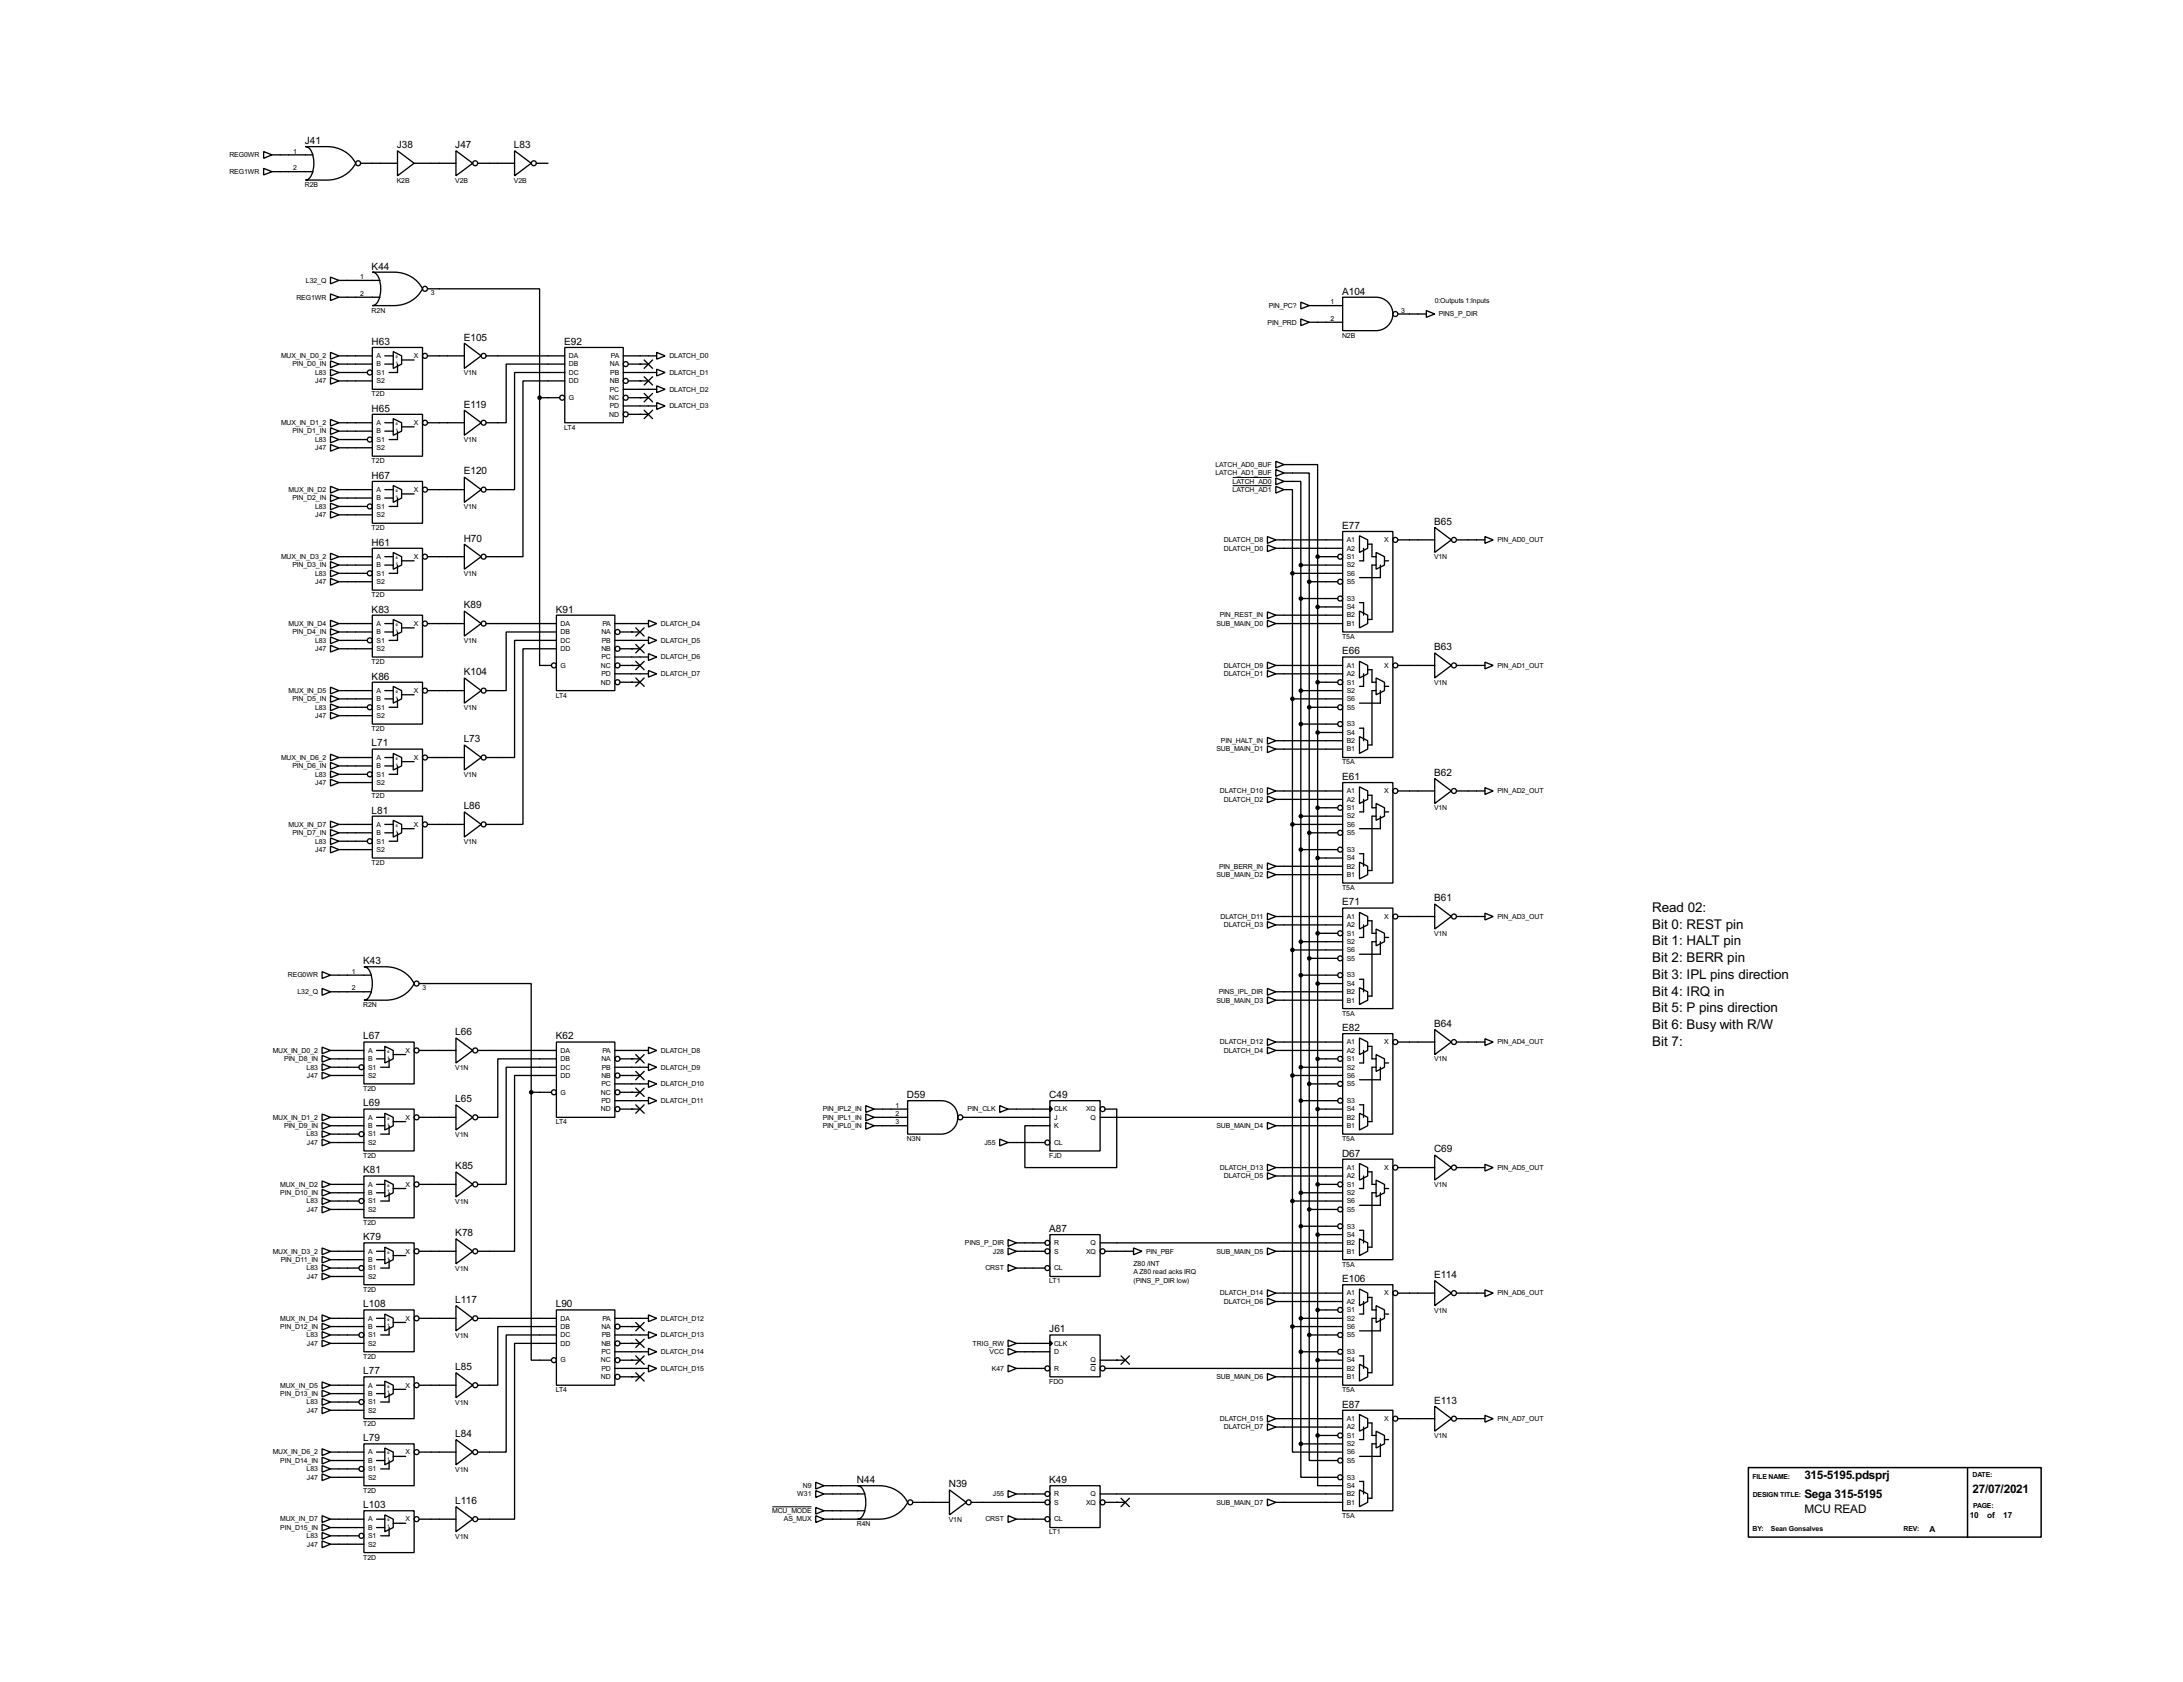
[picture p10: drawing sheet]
<svg xmlns="http://www.w3.org/2000/svg" width="663mm" height="510mm" viewBox="0 0 663 510" stroke-linecap="round" stroke-linejoin="round" font-family="sans-serif">
<defs><g id="words">
<g font-size="4.6">
<text x="501.7" y="276.8">Read 02:</text>
<text x="501.7" y="281.8">Bit 0: REST pin</text>
<text x="501.7" y="286.9">Bit 1: HALT pin</text>
<text x="501.7" y="292">Bit 2: BERR pin</text>
<text x="501.7" y="297.1">Bit 3: IPL pins direction</text>
<text x="501.7" y="302.2">Bit 4: IRQ in</text>
<text x="501.7" y="307.2">Bit 5: P pins direction</text>
<text x="501.7" y="312.3">Bit 6: Busy with R/W</text>
<text x="501.7" y="317.4">Bit 7:</text>
</g>
<g font-size="4">
<text x="547.9" y="449">315-5195.pdsprj</text>
<text x="547.9" y="454.8">Sega 315-5195</text>
<text x="599" y="453.1">27/07/2021</text>
<text x="547.9" y="459.2">MCU READ</text>
</g>
<g font-size="3.4">
<text x="92.6" y="43.7">J41</text>
<text x="120.5" y="45">J38</text>
<text x="138.3" y="45">J47</text>
<text x="156.1" y="45">L83</text>
<text x="112.9" y="81.8">K44</text>
<text x="407.5" y="89.4">A104</text>
<text x="112.9" y="104.7">H63</text>
<text x="140.8" y="103.4">E105</text>
<text x="171.3" y="104.7">E92</text>
<text x="112.9" y="124.9">H65</text>
<text x="140.8" y="123.7">E119</text>
<text x="140.8" y="144">E120</text>
<text x="112.9" y="145.3">H67</text>
<text x="407.5" y="160.5">E77</text>
<text x="435.5" y="159.3">B65</text>
<text x="112.9" y="165.6">H61</text>
<text x="140.8" y="164.4">H70</text>
<text x="112.9" y="185.9">K83</text>
<text x="140.8" y="184.7">K89</text>
<text x="168.8" y="185.9">K91</text>
<text x="435.5" y="197.4">B63</text>
<text x="407.5" y="198.6">E66</text>
<text x="112.9" y="206.3">K86</text>
<text x="140.8" y="205">K104</text>
<text x="112.9" y="226.6">L71</text>
<text x="140.8" y="225.3">L73</text>
<text x="407.5" y="236.7">E61</text>
<text x="435.5" y="235.5">B62</text>
<text x="140.8" y="245.6">L86</text>
<text x="112.9" y="246.9">L81</text>
<text x="407.5" y="274.8">E71</text>
<text x="435.5" y="273.6">B61</text>
<text x="110.3" y="292.6">K43</text>
<text x="435.5" y="311.7">B64</text>
<text x="110.3" y="315.5">L67</text>
<text x="138.3" y="314.2">L66</text>
<text x="168.8" y="315.5">K62</text>
<text x="407.5" y="312.9">E82</text>
<text x="110.3" y="335.8">L69</text>
<text x="138.3" y="334.5">L65</text>
<text x="275.4" y="333.3">D59</text>
<text x="318.6" y="333.3">C49</text>
<text x="407.5" y="351">D67</text>
<text x="435.5" y="349.8">C69</text>
<text x="110.3" y="356.1">K81</text>
<text x="138.3" y="354.9">K85</text>
<text x="110.3" y="376.4">K79</text>
<text x="138.3" y="375.2">K78</text>
<text x="318.6" y="373.9">A87</text>
<text x="407.5" y="389.1">E106</text>
<text x="435.5" y="387.9">E114</text>
<text x="138.3" y="395.5">L117</text>
<text x="110.3" y="396.8">L108</text>
<text x="168.8" y="396.8">L90</text>
<text x="318.6" y="404.4">J61</text>
<text x="110.3" y="417.1">L77</text>
<text x="138.3" y="415.8">L85</text>
<text x="435.5" y="426">E113</text>
<text x="407.5" y="427.2">E87</text>
<text x="110.3" y="437.4">L79</text>
<text x="138.3" y="436.1">L84</text>
<text x="260.2" y="450.1">N44</text>
<text x="288.1" y="451.4">N39</text>
<text x="318.6" y="450.1">K49</text>
<text x="110.3" y="457.7">L103</text>
<text x="138.3" y="456.5">L116</text>
</g>
<g font-size="2.8">
<text x="598.1" y="460.8">10</text>
<text x="603.4" y="460.8">of</text>
<text x="608.3" y="460.8">17</text>
<text x="585.9" y="464.8">A</text>
</g>
<g font-size="2.4">
<text x="69.7" y="47.7">REG0WR</text>
<text x="89.1" y="46.6">1</text>
<text x="69.7" y="52.8">REG1WR</text>
<text x="89.1" y="51.7">2</text>
<text x="92.6" y="56.8">R2B</text>
<text x="120.5" y="55.5">K2B</text>
<text x="138.3" y="55.5">V2B</text>
<text x="156.1" y="55.5">V2B</text>
<text x="92.9" y="85.8">L32_Q</text>
<text x="109.4" y="84.7">1</text>
<text x="109.4" y="89.8">2</text>
<text x="130.9" y="89.6">3</text>
<text x="90" y="90.9">REG1WR</text>
<text x="112.9" y="94.9">R2N</text>
<text x="385.2" y="93.5">PIN_PC?</text>
<text x="404" y="92.4">1</text>
<text x="425.5" y="94.9">3</text>
<text x="435.7" y="92.1">0:Outputs 1:Inputs</text>
<text x="436.9" y="96">PINS_P_DIR</text>
<text x="384.9" y="98.5">PIN_PRD</text>
<text x="404" y="97.4">2</text>
<text x="407.5" y="102.4">N2B</text>
<text x="85.4" y="108.7">MUX_IN_D0_2</text>
<text x="88.8" y="111.2">PIN_D0_IN</text>
<text x="95.7" y="113.7">L83</text>
<text x="114.4" y="108.7">A</text>
<text x="114.4" y="111.2">B</text>
<text x="114.4" y="113.7">S1</text>
<text x="125.7" y="108.7">X</text>
<text x="140.8" y="113.9">V1N</text>
<text x="172.8" y="108.7">DA</text>
<text x="172.8" y="111.2">DB</text>
<text x="172.8" y="113.7">DC</text>
<text x="185.2" y="111.2">NA</text>
<text x="185.3" y="113.7">PB</text>
<text x="185.5" y="108.7">PA</text>
<text x="203.3" y="108.7">DLATCH_D0</text>
<text x="203.3" y="113.7">DLATCH_D1</text>
<text x="95.8" y="116.3">J47</text>
<text x="114.4" y="116.3">S2</text>
<text x="172.8" y="116.3">DD</text>
<text x="185.2" y="118.9">PC</text>
<text x="185.2" y="116.3">NB</text>
<text x="203.3" y="118.9">DLATCH_D2</text>
<text x="112.9" y="120.3">T2D</text>
<text x="172.8" y="121.4">G</text>
<text x="185" y="121.4">NC</text>
<text x="185.2" y="123.9">PD</text>
<text x="203.3" y="123.9">DLATCH_D3</text>
<text x="85.4" y="129">MUX_IN_D1_2</text>
<text x="88.8" y="131.6">PIN_D1_IN</text>
<text x="114.4" y="129">A</text>
<text x="114.4" y="131.6">B</text>
<text x="125.7" y="129">X</text>
<text x="171.3" y="130.4">LT4</text>
<text x="185" y="126.4">ND</text>
<text x="95.7" y="134.1">L83</text>
<text x="95.8" y="136.6">J47</text>
<text x="114.4" y="136.6">S2</text>
<text x="114.4" y="134.1">S1</text>
<text x="140.8" y="134.2">V1N</text>
<text x="112.9" y="140.5">T2D</text>
<text x="369" y="141.7">LATCH_AD0_BUF</text>
<text x="87.7" y="149.3">MUX_IN_D2</text>
<text x="114.4" y="149.3">A</text>
<text x="125.7" y="149.3">X</text>
<text x="369" y="144.3">LATCH_AD1_BUF</text>
<text x="374.3" y="146.8">LATCH_AD0</text>
<text x="374.3" y="149.3">LATCH_AD1</text>
<text x="88.8" y="151.9">PIN_D2_IN</text>
<text x="95.7" y="154.4">L83</text>
<text x="114.4" y="151.9">B</text>
<text x="114.4" y="154.4">S1</text>
<text x="140.8" y="154.5">V1N</text>
<text x="95.8" y="157">J47</text>
<text x="112.9" y="160.9">T2D</text>
<text x="114.4" y="157">S2</text>
<text x="371.6" y="167.1">DLATCH_D0</text>
<text x="371.6" y="164.6">DLATCH_D8</text>
<text x="409" y="164.6">A1</text>
<text x="409" y="167.1">A2</text>
<text x="420.3" y="164.6">X</text>
<text x="454.7" y="164.6">PIN_AD0_OUT</text>
<text x="85.4" y="169.7">MUX_IN_D3_2</text>
<text x="88.8" y="172.2">PIN_D3_IN</text>
<text x="114.4" y="169.7">A</text>
<text x="114.4" y="172.2">B</text>
<text x="125.7" y="169.7">X</text>
<text x="409" y="172.2">S2</text>
<text x="409" y="169.7">S1</text>
<text x="435.5" y="169.8">V1N</text>
<text x="95.7" y="174.7">L83</text>
<text x="95.8" y="177.3">J47</text>
<text x="114.4" y="177.3">S2</text>
<text x="114.4" y="174.7">S1</text>
<text x="140.8" y="174.9">V1N</text>
<text x="409" y="174.7">S6</text>
<text x="409" y="177.3">S5</text>
<text x="112.9" y="181.2">T2D</text>
<text x="409" y="184.9">S4</text>
<text x="409" y="182.4">S3</text>
<text x="87.7" y="190">MUX_IN_D4</text>
<text x="114.4" y="190">A</text>
<text x="125.7" y="190">X</text>
<text x="170.2" y="190">DA</text>
<text x="182.9" y="190">PA</text>
<text x="200.7" y="190">DLATCH_D4</text>
<text x="369.4" y="190">SUB_MAIN_D0</text>
<text x="370.4" y="187.4">PIN_REST_IN</text>
<text x="409" y="187.4">B2</text>
<text x="409" y="190">B1</text>
<text x="88.8" y="192.5">PIN_D4_IN</text>
<text x="95.7" y="195.1">L83</text>
<text x="95.8" y="197.6">J47</text>
<text x="114.4" y="197.6">S2</text>
<text x="114.4" y="192.5">B</text>
<text x="114.4" y="195.1">S1</text>
<text x="140.8" y="195.2">V1N</text>
<text x="170.2" y="192.5">DB</text>
<text x="170.2" y="195.1">DC</text>
<text x="170.2" y="197.6">DD</text>
<text x="182.6" y="197.6">NB</text>
<text x="182.6" y="192.5">NA</text>
<text x="182.7" y="195.1">PB</text>
<text x="200.7" y="195.1">DLATCH_D5</text>
<text x="407.5" y="193.9">T5A</text>
<text x="112.9" y="201.5">T2D</text>
<text x="170.2" y="202.7">G</text>
<text x="182.5" y="202.7">NC</text>
<text x="182.6" y="200.1">PC</text>
<text x="200.7" y="200.1">DLATCH_D6</text>
<text x="371.6" y="202.7">DLATCH_D9</text>
<text x="409" y="202.7">A1</text>
<text x="420.3" y="202.7">X</text>
<text x="454.7" y="202.7">PIN_AD1_OUT</text>
<text x="182.5" y="207.8">ND</text>
<text x="182.6" y="205.2">PD</text>
<text x="200.7" y="205.2">DLATCH_D7</text>
<text x="371.6" y="205.2">DLATCH_D1</text>
<text x="409" y="205.2">A2</text>
<text x="409" y="207.8">S1</text>
<text x="435.5" y="207.9">V1N</text>
<text x="87.7" y="210.3">MUX_IN_D5</text>
<text x="88.8" y="212.8">PIN_D5_IN</text>
<text x="95.7" y="215.4">L83</text>
<text x="114.4" y="210.3">A</text>
<text x="114.4" y="212.8">B</text>
<text x="114.4" y="215.4">S1</text>
<text x="125.7" y="210.3">X</text>
<text x="140.8" y="215.5">V1N</text>
<text x="168.8" y="211.7">LT4</text>
<text x="409" y="210.3">S2</text>
<text x="409" y="212.8">S6</text>
<text x="409" y="215.4">S5</text>
<text x="95.8" y="217.9">J47</text>
<text x="112.9" y="221.9">T2D</text>
<text x="114.4" y="217.9">S2</text>
<text x="409" y="220.5">S3</text>
<text x="370.8" y="225.5">PIN_HALT_IN</text>
<text x="409" y="223">S4</text>
<text x="409" y="225.5">B2</text>
<text x="85.4" y="230.6">MUX_IN_D6_2</text>
<text x="88.8" y="233.2">PIN_D6_IN</text>
<text x="114.4" y="230.6">A</text>
<text x="114.4" y="233.2">B</text>
<text x="125.7" y="230.6">X</text>
<text x="369.4" y="228.1">SUB_MAIN_D1</text>
<text x="407.5" y="232">T5A</text>
<text x="409" y="228.1">B1</text>
<text x="95.7" y="235.7">L83</text>
<text x="95.8" y="238.2">J47</text>
<text x="114.4" y="238.2">S2</text>
<text x="114.4" y="235.7">S1</text>
<text x="140.8" y="235.8">V1N</text>
<text x="112.9" y="242.2">T2D</text>
<text x="370.4" y="240.8">DLATCH_D10</text>
<text x="371.6" y="243.3">DLATCH_D2</text>
<text x="409" y="240.8">A1</text>
<text x="409" y="243.3">A2</text>
<text x="409" y="245.9">S1</text>
<text x="420.3" y="240.8">X</text>
<text x="435.5" y="246">V1N</text>
<text x="454.7" y="240.8">PIN_AD2_OUT</text>
<text x="87.7" y="250.9">MUX_IN_D7</text>
<text x="114.4" y="250.9">A</text>
<text x="125.7" y="250.9">X</text>
<text x="409" y="248.4">S2</text>
<text x="409" y="250.9">S6</text>
<text x="88.8" y="253.5">PIN_D7_IN</text>
<text x="95.7" y="256">L83</text>
<text x="114.4" y="253.5">B</text>
<text x="114.4" y="256">S1</text>
<text x="140.8" y="256.2">V1N</text>
<text x="409" y="253.5">S5</text>
<text x="95.8" y="258.6">J47</text>
<text x="112.9" y="262.5">T2D</text>
<text x="114.4" y="258.6">S2</text>
<text x="370.2" y="263.6">PIN_BERR_IN</text>
<text x="409" y="261.1">S4</text>
<text x="409" y="263.6">B2</text>
<text x="409" y="258.6">S3</text>
<text x="369.4" y="266.2">SUB_MAIN_D2</text>
<text x="409" y="266.2">B1</text>
<text x="407.5" y="270.1">T5A</text>
<text x="370.6" y="278.9">DLATCH_D11</text>
<text x="371.6" y="281.4">DLATCH_D3</text>
<text x="409" y="278.9">A1</text>
<text x="409" y="281.4">A2</text>
<text x="420.3" y="278.9">X</text>
<text x="454.7" y="278.9">PIN_AD3_OUT</text>
<text x="409" y="286.5">S2</text>
<text x="409" y="284">S1</text>
<text x="435.5" y="284.1">V1N</text>
<text x="409" y="289">S6</text>
<text x="409" y="291.6">S5</text>
<text x="87.5" y="296.7">REG0WR</text>
<text x="106.9" y="295.6">1</text>
<text x="409" y="299.2">S4</text>
<text x="409" y="296.7">S3</text>
<text x="90.4" y="301.7">L32_Q</text>
<text x="106.9" y="300.6">2</text>
<text x="110.3" y="305.7">R2N</text>
<text x="128.3" y="300.4">3</text>
<text x="369.4" y="304.3">SUB_MAIN_D3</text>
<text x="370.1" y="301.7">PINS_IPL_DIR</text>
<text x="409" y="301.7">B2</text>
<text x="409" y="304.3">B1</text>
<text x="407.5" y="308.2">T5A</text>
<text x="370.4" y="317">DLATCH_D12</text>
<text x="409" y="317">A1</text>
<text x="420.3" y="317">X</text>
<text x="454.7" y="317">PIN_AD4_OUT</text>
<text x="82.8" y="319.5">MUX_IN_D0_2</text>
<text x="86.3" y="322.1">PIN_D8_IN</text>
<text x="111.8" y="319.5">A</text>
<text x="111.8" y="322.1">B</text>
<text x="123.2" y="319.5">X</text>
<text x="170.2" y="319.5">DA</text>
<text x="170.2" y="322.1">DB</text>
<text x="182.6" y="322.1">NA</text>
<text x="182.9" y="319.5">PA</text>
<text x="200.7" y="319.5">DLATCH_D8</text>
<text x="371.6" y="319.5">DLATCH_D4</text>
<text x="409" y="319.5">A2</text>
<text x="409" y="322.1">S1</text>
<text x="435.5" y="322.2">V1N</text>
<text x="93.1" y="324.6">L83</text>
<text x="93.2" y="327.1">J47</text>
<text x="111.8" y="327.1">S2</text>
<text x="111.8" y="324.6">S1</text>
<text x="138.3" y="324.7">V1N</text>
<text x="170.2" y="324.6">DC</text>
<text x="170.2" y="327.1">DD</text>
<text x="182.6" y="329.7">PC</text>
<text x="182.6" y="327.1">NB</text>
<text x="182.7" y="324.6">PB</text>
<text x="200.7" y="324.6">DLATCH_D9</text>
<text x="200.7" y="329.7">DLATCH_D10</text>
<text x="409" y="324.6">S2</text>
<text x="409" y="327.1">S6</text>
<text x="409" y="329.7">S5</text>
<text x="110.3" y="331.1">T2D</text>
<text x="170.2" y="332.2">G</text>
<text x="182.5" y="332.2">NC</text>
<text x="182.6" y="334.8">PD</text>
<text x="200.7" y="334.8">DLATCH_D11</text>
<text x="409" y="334.8">S3</text>
<text x="82.8" y="339.8">MUX_IN_D1_2</text>
<text x="111.8" y="339.8">A</text>
<text x="123.2" y="339.8">X</text>
<text x="168.8" y="341.2">LT4</text>
<text x="182.5" y="337.3">ND</text>
<text x="249.9" y="337.3">PIN_IPL2_IN</text>
<text x="249.9" y="339.8">PIN_IPL1_IN</text>
<text x="272" y="336.2">1</text>
<text x="272" y="338.7">2</text>
<text x="272" y="341.3">3</text>
<text x="293.8" y="337.3">PIN_CLK</text>
<text x="320.1" y="337.3">CLK</text>
<text x="320.1" y="339.8">J</text>
<text x="329.8" y="337.3">XQ</text>
<text x="331.2" y="339.8">Q</text>
<text x="409" y="337.3">S4</text>
<text x="409" y="339.8">B2</text>
<text x="86.3" y="342.4">PIN_D9_IN</text>
<text x="93.1" y="344.9">L83</text>
<text x="93.2" y="347.5">J47</text>
<text x="111.8" y="347.5">S2</text>
<text x="111.8" y="342.4">B</text>
<text x="111.8" y="344.9">S1</text>
<text x="138.3" y="345.1">V1N</text>
<text x="249.9" y="342.4">PIN_IPL0_IN</text>
<text x="275.4" y="346.3">N3N</text>
<text x="299" y="347.5">J55</text>
<text x="320.1" y="342.4">K</text>
<text x="320.1" y="347.5">CL</text>
<text x="369.4" y="342.4">SUB_MAIN_D4</text>
<text x="407.5" y="346.3">T5A</text>
<text x="409" y="342.4">B1</text>
<text x="110.3" y="351.4">T2D</text>
<text x="318.6" y="351.4">FJD</text>
<text x="370.4" y="355.1">DLATCH_D13</text>
<text x="371.6" y="357.6">DLATCH_D5</text>
<text x="409" y="355.1">A1</text>
<text x="409" y="357.6">A2</text>
<text x="420.3" y="355.1">X</text>
<text x="454.7" y="355.1">PIN_AD5_OUT</text>
<text x="85.1" y="360.2">MUX_IN_D2</text>
<text x="85.1" y="362.7">PIN_D10_IN</text>
<text x="93.1" y="365.2">L83</text>
<text x="111.8" y="360.2">A</text>
<text x="111.8" y="362.7">B</text>
<text x="111.8" y="365.2">S1</text>
<text x="123.2" y="360.2">X</text>
<text x="138.3" y="365.4">V1N</text>
<text x="409" y="362.7">S2</text>
<text x="409" y="365.2">S6</text>
<text x="409" y="360.2">S1</text>
<text x="435.5" y="360.3">V1N</text>
<text x="93.2" y="367.8">J47</text>
<text x="110.3" y="371.7">T2D</text>
<text x="111.8" y="367.8">S2</text>
<text x="409" y="367.8">S5</text>
<text x="293" y="377.9">PINS_P_DIR</text>
<text x="320.1" y="377.9">R</text>
<text x="331.2" y="377.9">Q</text>
<text x="409" y="375.4">S4</text>
<text x="409" y="377.9">B2</text>
<text x="409" y="372.9">S3</text>
<text x="82.8" y="380.5">MUX_IN_D3_2</text>
<text x="85.3" y="383">PIN_D11_IN</text>
<text x="111.8" y="380.5">A</text>
<text x="111.8" y="383">B</text>
<text x="123.2" y="380.5">X</text>
<text x="301.5" y="380.5">J28</text>
<text x="320.1" y="380.5">S</text>
<text x="329.8" y="380.5">XQ</text>
<text x="348" y="380.5">PIN_PBF</text>
<text x="369.4" y="380.5">SUB_MAIN_D5</text>
<text x="409" y="380.5">B1</text>
<text x="93.1" y="385.6">L83</text>
<text x="93.2" y="388.1">J47</text>
<text x="111.8" y="388.1">S2</text>
<text x="111.8" y="385.6">S1</text>
<text x="138.3" y="385.7">V1N</text>
<text x="299.2" y="385.6">CRST</text>
<text x="318.6" y="389.5">LT1</text>
<text x="320.1" y="385.6">CL</text>
<text x="344.2" y="384.2">Z80 /INT</text>
<text x="344.2" y="386.8">AZ80 read acks IRQ</text>
<text x="344.2" y="389.3">(PINS_P_DIR low)</text>
<text x="407.5" y="384.4">T5A</text>
<text x="110.3" y="392">T2D</text>
<text x="370.4" y="393.2">DLATCH_D14</text>
<text x="371.6" y="395.7">DLATCH_D6</text>
<text x="409" y="393.2">A1</text>
<text x="409" y="395.7">A2</text>
<text x="420.3" y="393.2">X</text>
<text x="454.7" y="393.2">PIN_AD6_OUT</text>
<text x="85.1" y="400.8">MUX_IN_D4</text>
<text x="111.8" y="400.8">A</text>
<text x="123.2" y="400.8">X</text>
<text x="170.2" y="400.8">DA</text>
<text x="182.9" y="400.8">PA</text>
<text x="200.7" y="400.8">DLATCH_D12</text>
<text x="409" y="400.8">S2</text>
<text x="409" y="398.3">S1</text>
<text x="435.5" y="398.4">V1N</text>
<text x="85.1" y="403.3">PIN_D12_IN</text>
<text x="93.1" y="405.9">L83</text>
<text x="111.8" y="403.3">B</text>
<text x="111.8" y="405.9">S1</text>
<text x="138.3" y="406">V1N</text>
<text x="170.2" y="403.3">DB</text>
<text x="170.2" y="405.9">DC</text>
<text x="182.6" y="403.3">NA</text>
<text x="182.7" y="405.9">PB</text>
<text x="200.7" y="405.9">DLATCH_D13</text>
<text x="409" y="403.3">S6</text>
<text x="409" y="405.9">S5</text>
<text x="93.2" y="408.4">J47</text>
<text x="110.3" y="412.4">T2D</text>
<text x="111.8" y="408.4">S2</text>
<text x="170.2" y="408.4">DD</text>
<text x="170.2" y="413.5">G</text>
<text x="182.5" y="413.5">NC</text>
<text x="182.6" y="411">PC</text>
<text x="182.6" y="408.4">NB</text>
<text x="200.7" y="411">DLATCH_D14</text>
<text x="295.4" y="408.4">TRIG_RW</text>
<text x="300.5" y="411">VCC</text>
<text x="320.1" y="408.4">CLK</text>
<text x="320.1" y="411">D</text>
<text x="331.2" y="413.5">Q</text>
<text x="409" y="413.5">S4</text>
<text x="409" y="411">S3</text>
<text x="182.5" y="418.6">ND</text>
<text x="182.6" y="416">PD</text>
<text x="200.7" y="416">DLATCH_D15</text>
<text x="301.2" y="416">K47</text>
<text x="318.6" y="420">FDO</text>
<text x="320.1" y="416">R</text>
<text x="331.2" y="416">Q</text>
<text x="369.4" y="418.6">SUB_MAIN_D6</text>
<text x="409" y="416">B2</text>
<text x="409" y="418.6">B1</text>
<text x="85.1" y="421.1">MUX_IN_D5</text>
<text x="85.1" y="423.7">PIN_D13_IN</text>
<text x="111.8" y="421.1">A</text>
<text x="111.8" y="423.7">B</text>
<text x="123.2" y="421.1">X</text>
<text x="168.8" y="422.5">LT4</text>
<text x="407.5" y="422.5">T5A</text>
<text x="93.1" y="426.2">L83</text>
<text x="93.2" y="428.7">J47</text>
<text x="111.8" y="428.7">S2</text>
<text x="111.8" y="426.2">S1</text>
<text x="138.3" y="426.3">V1N</text>
<text x="370.4" y="431.3">DLATCH_D15</text>
<text x="409" y="431.3">A1</text>
<text x="420.3" y="431.3">X</text>
<text x="454.7" y="431.3">PIN_AD7_OUT</text>
<text x="110.3" y="432.7">T2D</text>
<text x="371.6" y="433.8">DLATCH_D7</text>
<text x="409" y="433.8">A2</text>
<text x="409" y="436.4">S1</text>
<text x="435.5" y="436.5">V1N</text>
<text x="82.8" y="441.4">MUX_IN_D6_2</text>
<text x="85.1" y="444">PIN_D14_IN</text>
<text x="111.8" y="441.4">A</text>
<text x="111.8" y="444">B</text>
<text x="123.2" y="441.4">X</text>
<text x="409" y="438.9">S2</text>
<text x="409" y="441.4">S6</text>
<text x="409" y="444">S5</text>
<text x="93.1" y="446.5">L83</text>
<text x="93.2" y="449.1">J47</text>
<text x="111.8" y="449.1">S2</text>
<text x="111.8" y="446.5">S1</text>
<text x="138.3" y="446.7">V1N</text>
<text x="409" y="449.1">S3</text>
<text x="532.2" y="448.9">FILE NAME:</text>
<text x="599" y="448.3">DATE:</text>
<text x="110.3" y="453">T2D</text>
<text x="242.1" y="454.1">W31</text>
<text x="243.8" y="451.6">N9</text>
<text x="301.5" y="454.1">J55</text>
<text x="320.1" y="454.1">R</text>
<text x="331.2" y="454.1">Q</text>
<text x="409" y="451.6">S4</text>
<text x="409" y="454.1">B2</text>
<text x="532.2" y="454.3">DESIGN TITLE:</text>
<text x="85.1" y="461.8">MUX_IN_D7</text>
<text x="111.8" y="461.8">A</text>
<text x="123.2" y="461.8">X</text>
<text x="234.5" y="459.2">MCU_MODE</text>
<text x="238.1" y="461.8">AS_MUX</text>
<text x="288.1" y="461.9">V1N</text>
<text x="299.2" y="461.8">CRST</text>
<text x="320.1" y="456.7">S</text>
<text x="320.1" y="461.8">CL</text>
<text x="329.8" y="456.7">XQ</text>
<text x="369.4" y="456.7">SUB_MAIN_D7</text>
<text x="407.5" y="460.6">T5A</text>
<text x="409" y="456.7">B1</text>
<text x="599.2" y="457.7">PAGE:</text>
<text x="85.1" y="464.3">PIN_D15_IN</text>
<text x="93.1" y="466.8">L83</text>
<text x="111.8" y="464.3">B</text>
<text x="111.8" y="466.8">S1</text>
<text x="138.3" y="467">V1N</text>
<text x="260.2" y="463.2">R4N</text>
<text x="318.6" y="465.7">LT1</text>
<text x="532.2" y="464.6">BY:</text>
<text x="537.8" y="464.6">Sean Gonsalves</text>
<text x="578" y="464.7">REV:</text>
<text x="93.2" y="469.4">J47</text>
<text x="110.3" y="473.3">T2D</text>
<text x="111.8" y="469.4">S2</text>
</g>
<g font-size="1.2">
<text x="120.2" y="108.7">0</text>
<text x="120.2" y="110.5">1</text>
<text x="120.2" y="129">0</text>
<text x="120.2" y="130.7">1</text>
<text x="120.2" y="149.3">0</text>
<text x="120.2" y="151.1">1</text>
<text x="120.2" y="169.7">0</text>
<text x="120.2" y="171.4">1</text>
<text x="120.2" y="190">0</text>
<text x="120.2" y="191.8">1</text>
<text x="120.2" y="210.3">0</text>
<text x="120.2" y="212.1">1</text>
<text x="120.2" y="230.6">0</text>
<text x="120.2" y="232.4">1</text>
<text x="120.2" y="250.9">0</text>
<text x="120.2" y="252.7">1</text>
<text x="117.7" y="319.5">0</text>
<text x="117.7" y="321.3">1</text>
<text x="117.7" y="339.8">0</text>
<text x="117.7" y="341.6">1</text>
<text x="117.7" y="360.2">0</text>
<text x="117.7" y="361.9">1</text>
<text x="117.7" y="380.5">0</text>
<text x="117.7" y="382.3">1</text>
<text x="117.7" y="400.8">0</text>
<text x="117.7" y="402.6">1</text>
<text x="117.7" y="421.1">0</text>
<text x="117.7" y="422.9">1</text>
<text x="117.7" y="441.4">0</text>
<text x="117.7" y="443.2">1</text>
<text x="117.7" y="461.8">0</text>
<text x="117.7" y="463.5">1</text>
</g>
</g></defs>
<g fill="none" stroke="#000" stroke-width=".4">
<path d="M80.1 46l2.5 1-2.5 1.1zM80.1 51.1l2.5 1-2.5 1zM82.6 47h12.5M82.6 52.1h12.5M92.8 44.5h6.6a9.6 9.6 0 0 1 8.6 5.1 9.6 9.6 0 0 1-8.6 5.1h-6.6a3.2 3.2 0 0 0 2.3-3.2 7.6 7.6 0 0 0-1.3-6.6zM109.5 49.6h11.2M120.7 45.8l5.1 3.8-5.1 3.8zM125.8 49.6h12.7M138.5 45.8l5.1 3.8-5.1 3.8zM145.1 49.6h11.2M156.3 45.8l5 3.8-5 3.8zM162.9 49.6h3.5"/>
<path d="M100.4 84.1l2.5 1-2.5 1.1zM100.4 89.2l2.5 1-2.5 1zM102.9 85.1h12.5M102.9 90.2h12.5M113.1 82.6h6.6a9.5 9.5 0 0 1 8.6 5.1 9.5 9.5 0 0 1-8.6 5.1h-6.6a3.2 3.2 0 0 0 2.3-3.2 7.7 7.7 0 0 0-1.3-6.6zM129.8 87.7h34.1v33M395 96.8l2.6 1-2.6 1.1zM395 91.7l2.6 1.1-2.6 1zM397.6 97.8h10.1M397.6 92.8h10.1M407.7 90.2h10.2a5.1 5.1 0 0 1 5.1 5.1 5.1 5.1 0 0 1-5.1 5.1h-10.2zM424.5 95.3h8.6"/>
<path d="M433.1 94.3l2.6 1-2.6 1zM100.4 107l2.5 1-2.5 1zM100.4 109.5l2.5 1-2.5 1.1zM100.4 112.1l2.5 1-2.5 1zM100.4 114.6l2.5 1-2.5 1zM102.9 108h10.2M102.9 110.5h10.2M102.9 113.1h8.7M102.9 115.6h10.2M113.1 105.5h15.2v12.7h-15.2zM116.9 108h2.5M116.9 110.5h2.5"/>
<path d="M119.4 106.7l2.6 1.3v2.5l-2.6 1.3zM120.7 110.5v2.6h-2.5M122 109.3h3.8M129.8 108h11.2M141 104.2l5.1 3.8-5.1 3.8zM147.6 108h23.9M171.5 105.5h17.8v22.8h-17.8zM171.5 110.5h-17.8v17.8h-6.1M171.5 113.1h-15.2v35.5h-8.7M171.5 115.6h-12.7v53.4h-11.2M189.3 108h10.1M189.3 113.1h10.1"/>
<path d="M189.3 118.2h10.1M190.8 110.5h6.1M190.8 115.6h6.1M195.6 109.3l2.6 2.5M195.6 114.4l2.6 2.5M195.6 119.4l2.6 2.6M198.2 109.3l-2.6 2.5M198.2 114.4l-2.6 2.5M198.2 119.4l-2.6 2.6M199.4 107l2.6 1-2.6 1zM199.4 112.1l2.6 1-2.6 1zM199.4 117.1l2.6 1.1-2.6 1z"/>
<path d="M100.4 127.3l2.5 1-2.5 1zM100.4 129.8l2.5 1.1-2.5 1zM100.4 132.4l2.5 1-2.5 1zM100.4 134.9l2.5 1-2.5 1.1zM102.9 128.3h10.2M102.9 130.9h10.2M102.9 133.4h8.7M102.9 135.9h10.2M113.1 125.8h15.2v12.7h-15.2zM116.9 128.3h2.5M116.9 130.9h2.5M119.4 127.1l2.6 1.2v2.6l-2.6 1.2z"/>
<path d="M120.7 130.9v2.5h-2.5M122 129.6h3.8M129.8 128.3h11.2M141 124.5l5.1 3.8-5.1 3.8zM163.9 120.7v81.3h3.5M163.9 120.7h6.1M189.3 123.2h10.1M190.8 120.7h6.1M190.8 125.8h6.1M195.6 124.5l2.6 2.6M198.2 124.5l-2.6 2.6M199.4 122.2l2.6 1-2.6 1.1z"/>
<path d="M100.4 147.6l2.5 1-2.5 1.1zM100.4 150.2l2.5 1-2.5 1zM100.4 152.7l2.5 1-2.5 1zM100.4 155.2l2.5 1.1-2.5 1zM102.9 148.6h10.2M102.9 151.2h10.2M102.9 153.7h8.7M102.9 156.3h10.2M113.1 146.1h15.2v12.7h-15.2zM116.9 148.6h2.5M116.9 151.2h2.5M119.4 147.4l2.6 1.2v2.6l-2.6 1.3z"/>
<path d="M120.7 151.2v2.5h-2.5M122 149.9h3.8M129.8 148.6h11.2M141 144.8l5.1 3.8-5.1 3.9zM387.4 140l2.5 1-2.5 1zM387.4 145.1l2.5 1-2.5 1zM387.4 147.6l2.5 1-2.5 1.1zM387.4 142.5l2.5 1.1-2.5 1zM389.9 141h10.2v28M389.9 146.1h5.1v25.4M389.9 143.6h7.7v33M389.9 148.6h2.6v254"/>
<path d="M100.4 167.9l2.5 1.1-2.5 1zM100.4 170.5l2.5 1-2.5 1zM100.4 173l2.5 1-2.5 1.1zM100.4 175.6l2.5 1-2.5 1zM102.9 169h10.2M102.9 171.5h10.2M102.9 174h8.7M102.9 176.6h10.2M113.1 166.4h15.2v12.7h-15.2zM116.9 169h2.5M116.9 171.5h2.5M119.4 167.7l2.6 1.3v2.5l-2.6 1.3z"/>
<path d="M120.7 171.5v2.5h-2.5M122 170.2h3.8M129.8 169h11.2M141 165.2l5.1 3.8-5.1 3.8zM384.9 165.4l2.5 1-2.5 1zM384.9 162.9l2.5 1-2.5 1zM387.4 163.9h20.3M387.4 166.4h20.3M392.5 174h15.2M395 171.5v266.7M395 171.5h12.7M397.6 176.6v228.6"/>
<path d="M397.6 176.6h8.6M400.1 169v266.7M400.1 169h6.1M407.7 161.3h15.3v30.5h-15.3zM412.8 162.6l2.5 1.3v2.5l-2.5 1.3zM414.1 166.4v3.8h-1.3M415.3 165.2h1.3v3.8h1.3M417.9 167.7l2.5 1.3v2.5l-2.5 1.3zM417.9 171.5h-1.3v16.5h-1.3M419.2 171.5v3.8h-6.4M420.4 170.2h1.3M424.5 163.9h11.2"/>
<path d="M435.7 160.1l5 3.8-5 3.8zM442.3 163.9h8.6M450.9 162.9l2.5 1-2.5 1zM100.4 188.3l2.5 1-2.5 1zM100.4 190.8l2.5 1-2.5 1zM100.4 193.3l2.5 1.1-2.5 1zM100.4 195.9l2.5 1-2.5 1zM102.9 189.3h10.2M102.9 191.8h10.2M102.9 194.4h8.7M102.9 196.9h10.2M113.1 186.7h15.2v12.7h-15.2z"/>
<path d="M116.9 189.3h2.5M116.9 191.8h2.5M119.4 188l2.6 1.3v2.5l-2.6 1.3zM120.7 191.8v2.6h-2.5M122 190.6h3.8M129.8 189.3h11.2M141 185.5l5.1 3.8-5.1 3.8zM147.6 189.3h21.4M169 186.7h17.7v22.9h-17.7zM169 191.8h-15.3v17.8h-6.1M169 194.4h-12.7v35.5h-8.7M169 196.9h-10.2v53.3h-11.2"/>
<path d="M186.7 189.3h10.2M186.7 194.4h10.2M186.7 199.4h10.2M188.3 191.8h6.1M188.3 196.9h6.1M193.1 190.6l2.5 2.5M193.1 195.6l2.5 2.6M195.6 190.6l-2.5 2.5M195.6 195.6l-2.5 2.6M196.9 188.3l2.5 1-2.5 1zM196.9 193.3l2.5 1.1-2.5 1zM196.9 198.4l2.5 1-2.5 1.1z"/>
<path d="M384.9 185.7l2.5 1-2.5 1.1zM384.9 188.3l2.5 1-2.5 1zM387.4 186.7h20.3M387.4 189.3h20.3M395 181.7h11.2M400.1 184.2h7.6M407.7 199.4h15.3v30.5h-15.3zM412.8 185.5l2.5 1.2v2.6l-2.5 1.3zM412.8 182.9h1.3v3.8M435.7 198.2l5 3.8-5 3.8zM100.4 208.6l2.5 1-2.5 1zM100.4 211.1l2.5 1-2.5 1.1z"/>
<path d="M100.4 213.7l2.5 1-2.5 1zM100.4 216.2l2.5 1-2.5 1zM102.9 214.7h8.7M102.9 209.6h10.2M102.9 212.1h10.2M102.9 217.2h10.2M113.1 207.1h15.2v12.7h-15.2zM116.9 209.6h2.5M116.9 212.1h2.5M119.4 208.3l2.6 1.3v2.5l-2.6 1.3zM120.7 212.1v2.6h-2.5M122 210.9h3.8"/>
<path d="M129.8 209.6h11.2M141 205.8l5.1 3.8-5.1 3.8zM186.7 204.5h10.2M188.3 207.1h6.1M188.3 202h6.1M193.1 200.7l2.5 2.6M193.1 205.8l2.5 2.5M195.6 200.7l-2.5 2.6M195.6 205.8l-2.5 2.5M196.9 203.5l2.5 1-2.5 1zM384.9 203.5l2.5 1-2.5 1zM384.9 201l2.5 1-2.5 1z"/>
<path d="M387.4 202h20.3M387.4 204.5h20.3M392.5 212.1h15.2M395 219.8h11.2M395 209.6h12.7M397.6 214.7h8.6M400.1 207.1h6.1M412.8 200.7l2.5 1.3v2.5l-2.5 1.3zM414.1 204.5v3.8h-1.3M415.3 203.3h1.3v3.8h1.3M417.9 205.8l2.5 1.3v2.5l-2.5 1.3zM417.9 209.6h-1.3v16.5h-1.3"/>
<path d="M419.2 209.6v3.8h-6.4M420.4 208.3h1.3M424.5 202h11.2M442.3 202h8.6M450.9 201l2.5 1-2.5 1zM100.4 228.9l2.5 1-2.5 1zM100.4 231.4l2.5 1.1-2.5 1zM100.4 234l2.5 1-2.5 1zM100.4 236.5l2.5 1-2.5 1.1zM102.9 229.9h10.2M102.9 232.5h10.2M102.9 235h8.7"/>
<path d="M102.9 237.5h10.2M113.1 227.4h15.2v12.7h-15.2zM116.9 229.9h2.5M116.9 232.5h2.5M119.4 228.7l2.6 1.2v2.6l-2.6 1.2zM120.7 232.5v2.5h-2.5M122 231.2h3.8M129.8 229.9h11.2M141 226.1l5.1 3.8-5.1 3.8zM384.9 223.8l2.5 1-2.5 1.1zM384.9 226.4l2.5 1-2.5 1zM384.9 239.1l2.5 1-2.5 1z"/>
<path d="M387.4 224.8h20.3M387.4 227.4h20.3M400.1 222.3h7.6M407.7 237.5h15.3v30.5h-15.3zM412.8 223.6l2.5 1.2v2.6l-2.5 1.3zM412.8 238.8l2.5 1.3v2.5l-2.5 1.3zM412.8 221h1.3v3.8M435.7 236.3l5 3.8-5 3.8zM450.9 239.1l2.5 1-2.5 1zM100.4 249.2l2.5 1-2.5 1.1zM100.4 251.8l2.5 1-2.5 1zM100.4 254.3l2.5 1-2.5 1z"/>
<path d="M100.4 256.8l2.5 1.1-2.5 1zM102.9 250.2h10.2M102.9 257.9h10.2M102.9 252.8h10.2M102.9 255.3h8.7M113.1 247.7h15.2v12.7h-15.2zM116.9 250.2h2.5M116.9 252.8h2.5M119.4 249l2.6 1.2v2.6l-2.6 1.3zM120.7 252.8v2.5h-2.5M122 251.5h3.8M129.8 250.2h11.2"/>
<path d="M141 246.4l5.1 3.8-5.1 3.9zM384.9 241.6l2.5 1-2.5 1zM387.4 240.1h20.3M387.4 242.6h20.3M392.5 250.2h15.2M395 247.7h12.7M395 257.9h11.2M397.6 252.8h8.6M400.1 245.2h6.1M412.8 259.1h1.3v3.8M414.1 242.6v3.8h-1.3M415.3 241.4h1.3v3.8h1.3"/>
<path d="M417.9 243.9l2.5 1.3v2.5l-2.5 1.3zM417.9 247.7h-1.3v16.5h-1.3M419.2 247.7v3.8h-6.4M420.4 246.4h1.3M424.5 240.1h11.2M442.3 240.1h8.6M384.9 261.9l2.5 1-2.5 1.1zM384.9 264.5l2.5 1-2.5 1zM384.9 279.7l2.5 1-2.5 1zM384.9 277.2l2.5 1-2.5 1zM387.4 262.9h20.3M387.4 278.2h20.3"/>
<path d="M387.4 265.5h20.3M400.1 260.4h7.6M407.7 275.6h15.3v30.5h-15.3zM412.8 261.7l2.5 1.2v2.6l-2.5 1.3zM412.8 276.9l2.5 1.3v2.5l-2.5 1.3zM415.3 279.5h1.3v3.8h1.3M424.5 278.2h11.2M435.7 274.4l5 3.8-5 3.8zM442.3 278.2h8.6M450.9 277.2l2.5 1-2.5 1zM97.8 294.9l2.6 1.1-2.6 1zM100.4 296h12.4"/>
<path d="M110.5 293.4h6.6a9.5 9.5 0 0 1 8.7 5.1 9.5 9.5 0 0 1-8.7 5.1h-6.6a3.2 3.2 0 0 0 2.4-3.2 7.8 7.8 0 0 0-1.3-6.6zM127.3 298.5h34v33M387.4 280.7h20.3M392.5 288.3h15.2M395 285.8h12.7M395 296h11.2M397.6 290.9h8.6M400.1 298.5h7.6M400.1 283.3h6.1M412.8 299.8l2.5 1.2v2.6l-2.5 1.3zM412.8 297.2h1.3v3.8M414.1 280.7v3.8h-1.3"/>
<path d="M417.9 282l2.5 1.3v2.5l-2.5 1.3zM417.9 285.8h-1.3v16.5h-1.3M419.2 285.8v3.8h-6.4M420.4 284.5h1.3M97.8 317.8l2.6 1-2.6 1zM97.8 300l2.6 1-2.6 1.1zM100.4 301h12.4M100.4 318.8h10.1M110.5 316.3h15.3v12.7h-15.3zM114.4 318.8h2.5M116.9 317.6l2.5 1.2v2.6l-2.5 1.2zM127.3 318.8h11.2"/>
<path d="M138.5 315l5.1 3.8-5.1 3.8zM145.1 318.8h23.9M169 316.3h17.7v22.8h-17.7zM186.7 318.8h10.2M196.9 317.8l2.5 1-2.5 1zM384.9 300l2.5 1-2.5 1.1zM384.9 302.6l2.5 1-2.5 1zM384.9 317.8l2.5 1-2.5 1zM384.9 315.3l2.5 1-2.5 1zM387.4 301h20.3M387.4 316.3h20.3M387.4 318.8h20.3"/>
<path d="M387.4 303.6h20.3M407.7 313.7h15.3v30.5h-15.3zM412.8 315l2.5 1.3v2.5l-2.5 1.3zM414.1 318.8v3.8h-1.3M415.3 317.6h1.3v3.8h1.3M424.5 316.3h11.2M435.7 312.5l5 3.8-5 3.8zM442.3 316.3h8.6M450.9 315.3l2.5 1-2.5 1zM97.8 320.3l2.6 1.1-2.6 1zM97.8 322.9l2.6 1-2.6 1zM97.8 325.4l2.6 1-2.6 1.1z"/>
<path d="M97.8 338.1l2.6 1-2.6 1.1zM100.4 323.9h8.6M100.4 326.4h10.1M100.4 321.4h10.1M100.4 339.1h10.1M110.5 336.6h15.3v12.7h-15.3zM114.4 321.4h2.5M114.4 339.1h2.5M116.9 337.9l2.5 1.2v2.6l-2.5 1.3zM118.2 321.4v2.5h-2.6M119.4 320.1h3.8M127.3 339.1h11.2"/>
<path d="M138.5 335.3l5.1 3.8-5.1 3.9zM161.3 331.5v81.3h6.1M161.3 331.5h6.1M169 321.4h-17.8v17.7h-6.1M169 323.9h-15.3v35.6h-8.6M169 326.4h-12.7v53.4h-11.2M186.7 323.9h10.2M186.7 334.1h10.2M186.7 329h10.2M188.3 326.4h6.1M188.3 336.6h6.1M188.3 321.4h6.1"/>
<path d="M188.3 331.5h6.1M193.1 320.1l2.5 2.5M193.1 325.2l2.5 2.5M193.1 330.3l2.5 2.5M193.1 335.3l2.5 2.6M195.6 320.1l-2.5 2.5M195.6 325.2l-2.5 2.5M195.6 330.3l-2.5 2.5M195.6 335.3l-2.5 2.6M196.9 322.9l2.5 1-2.5 1zM196.9 328l2.5 1-2.5 1zM196.9 333l2.5 1.1-2.5 1z"/>
<path d="M262.9 335.6l2.6 1-2.6 1zM262.9 338.1l2.6 1-2.6 1.1zM265.5 336.6h10.1M265.5 339.1h10.1M275.6 334.1h10.2a5.1 5.1 0 0 1 5.1 5 5.1 5.1 0 0 1-5.1 5.1h-10.2zM292.4 339.1h26.4M303.6 335.6l2.5 1-2.5 1zM306.1 336.6h12.7M318.8 334.1h15.3v15.2h-15.3zM318.8 335.8l.8 .8-.8 .8zM334.1 339.1h73.6M335.6 336.6h3.5v17.8h-27.9v-12.7h7.6"/>
<path d="M392.5 326.4h15.2M395 323.9h12.7M395 334.1h11.2M397.6 329h8.6M400.1 336.6h7.6M400.1 321.4h6.1M412.8 337.9l2.5 1.2v2.6l-2.5 1.3zM412.8 335.3h1.3v3.8M417.9 320.1l2.5 1.3v2.5l-2.5 1.3zM417.9 323.9h-1.3v16.5h-1.3M419.2 323.9v3.8h-6.4M420.4 322.6h1.3"/>
<path d="M97.8 340.7l2.6 1-2.6 1zM97.8 343.2l2.6 1-2.6 1zM97.8 345.7l2.6 1.1-2.6 1zM97.8 358.4l2.6 1.1-2.6 1zM100.4 341.7h10.1M100.4 344.2h8.6M100.4 346.8h10.1M100.4 359.5h10.1M110.5 356.9h15.3v12.7h-15.3zM114.4 341.7h2.5M114.4 359.5h2.5M116.9 358.2l2.5 1.3v2.5l-2.5 1.3z"/>
<path d="M118.2 341.7v2.5h-2.6M119.4 340.4h3.8M127.3 359.5h11.2M138.5 355.7l5.1 3.8-5.1 3.8zM262.9 340.7l2.6 1-2.6 1zM265.5 341.7h10.1M303.6 345.7l2.5 1.1-2.5 1zM306.1 346.8h11.2M384.9 340.7l2.5 1-2.5 1zM384.9 355.9l2.5 1-2.5 1zM384.9 353.4l2.5 1-2.5 1zM387.4 354.4h20.3"/>
<path d="M387.4 341.7h20.3M387.4 356.9h20.3M400.1 359.5h6.1M407.7 351.8h15.3v30.5h-15.3zM412.8 353.1l2.5 1.3v2.5l-2.5 1.3zM414.1 356.9v3.8h-1.3M415.3 355.7h1.3v3.8h1.3M417.9 358.2l2.5 1.3v2.5l-2.5 1.3zM424.5 354.4h11.2M435.7 350.6l5 3.8-5 3.8zM442.3 354.4h8.6M450.9 353.4l2.5 1-2.5 1z"/>
<path d="M97.8 361l2.6 1-2.6 1zM97.8 363.5l2.6 1-2.6 1.1zM97.8 366.1l2.6 1-2.6 1zM97.8 378.8l2.6 1-2.6 1zM100.4 367.1h10.1M100.4 362h10.1M100.4 364.5h8.6M100.4 379.8h10.1M110.5 377.2h15.3v12.7h-15.3zM114.4 362h2.5M114.4 379.8h2.5M116.9 378.5l2.5 1.3v2.5l-2.5 1.3z"/>
<path d="M118.2 362v2.5h-2.6M119.4 360.7h3.8M127.3 379.8h11.2M138.5 376l5.1 3.8-5.1 3.8zM306.1 376.2l2.6 1-2.6 1.1zM306.1 378.8l2.6 1-2.6 1zM308.7 379.8h8.6M308.7 377.2h8.6M318.8 374.7h15.3v12.7h-15.3zM334.1 377.2h73.6M335.6 379.8h8.6M344.2 378.8l2.6 1-2.6 1z"/>
<path d="M384.9 378.8l2.5 1-2.5 1zM387.4 379.8h20.3M392.5 364.5h15.2M395 362h12.7M395 372.2h11.2M397.6 367.1h8.6M400.1 374.7h7.6M412.8 376l2.5 1.2v2.6l-2.5 1.3zM412.8 373.4h1.3v3.8M417.9 362h-1.3v16.5h-1.3M419.2 362v3.8h-6.4M420.4 360.7h1.3"/>
<path d="M97.8 381.3l2.6 1-2.6 1zM97.8 383.8l2.6 1.1-2.6 1zM97.8 386.4l2.6 1-2.6 1zM97.8 399.1l2.6 1-2.6 1zM100.4 387.4h10.1M100.4 382.3h10.1M100.4 384.9h8.6M110.5 397.6h15.3v12.7h-15.3zM114.4 382.3h2.5M116.9 398.8l2.5 1.3v2.5l-2.5 1.3zM118.2 382.3v2.6h-2.6M119.4 381.1h3.8"/>
<path d="M138.5 396.3l5.1 3.8-5.1 3.8zM169 397.6h17.7v22.8h-17.7zM196.9 399.1l2.5 1-2.5 1zM306.1 383.8l2.6 1.1-2.6 1zM308.7 384.9h8.6M384.9 394l2.5 1-2.5 1zM384.9 391.5l2.5 1-2.5 1zM387.4 392.5h20.3M387.4 395h20.3M400.1 397.6h6.1M407.7 389.9h15.3v30.5h-15.3zM412.8 391.2l2.5 1.3v2.5l-2.5 1.3z"/>
<path d="M414.1 395v3.8h-1.3M415.3 393.8h1.3v3.8h1.3M417.9 396.3l2.5 1.3v2.5l-2.5 1.3zM420.4 398.8h1.3M424.5 392.5h11.2M435.7 388.7l5 3.8-5 3.8zM442.3 392.5h8.6M450.9 391.5l2.5 1-2.5 1zM97.8 401.6l2.6 1-2.6 1.1zM97.8 404.2l2.6 1-2.6 1zM97.8 406.7l2.6 1-2.6 1zM97.8 419.4l2.6 1-2.6 1z"/>
<path d="M100.4 405.2h8.6M100.4 400.1h10.1M100.4 402.6h10.1M100.4 407.7h10.1M110.5 417.9h15.3v12.7h-15.3zM114.4 400.1h2.5M114.4 402.6h2.5M116.9 419.2l2.5 1.2v2.6l-2.5 1.2zM118.2 402.6v2.6h-2.6M119.4 401.4h3.8M127.3 400.1h11.2M138.5 416.6l5.1 3.8-5.1 3.8z"/>
<path d="M145.1 400.1h23.9M169 402.6h-17.8v17.8h-6.1M169 405.2h-15.3v35.5h-8.6M169 407.7h-12.7v53.4h-11.2M186.7 405.2h10.2M186.7 400.1h10.2M186.7 410.3h10.2M186.7 415.3h10.2M188.3 412.8h6.1M188.3 402.6h6.1M188.3 407.7h6.1M188.3 417.9h6.1"/>
<path d="M193.1 401.4l2.5 2.5M193.1 406.5l2.5 2.5M193.1 411.5l2.5 2.6M193.1 416.6l2.5 2.6M195.6 401.4l-2.5 2.5M195.6 406.5l-2.5 2.5M195.6 411.5l-2.5 2.6M195.6 416.6l-2.5 2.6M196.9 404.2l2.5 1-2.5 1zM196.9 409.2l2.5 1.1-2.5 1zM196.9 414.3l2.5 1-2.5 1.1zM306.1 409.2l2.6 1.1-2.6 1z"/>
<path d="M306.1 406.7l2.6 1-2.6 1zM306.1 414.3l2.6 1-2.6 1.1zM308.7 410.3h10.1M308.7 407.7h10.1M308.7 415.3h8.6M318.8 405.2h15.3v12.7h-15.3zM318.8 407l.8 .7-.8 .8zM334.1 412.8h7.6M335.6 415.3h72.1M340.4 411.5l2.6 2.6M343 411.5l-2.6 2.6M384.9 416.9l2.5 1-2.5 1z"/>
<path d="M387.4 417.9h20.3M392.5 402.6v38.1h15.2M392.5 402.6h15.2M395 400.1h12.7M395 410.3h11.2M397.6 405.2v38.1h8.6M397.6 405.2h8.6M400.1 412.8h7.6M412.8 414.1l2.5 1.2v2.6l-2.5 1.3zM412.8 411.5h1.3v3.8M417.9 400.1h-1.3v16.5h-1.3M419.2 400.1v3.8h-6.4"/>
<path d="M97.8 421.9l2.6 1.1-2.6 1zM97.8 424.5l2.6 1-2.6 1zM97.8 427l2.6 1-2.6 1.1zM97.8 439.7l2.6 1-2.6 1.1zM100.4 420.4h10.1M100.4 423h10.1M100.4 425.5h8.6M100.4 428h10.1M110.5 438.2h15.3v12.7h-15.3zM114.4 420.4h2.5M114.4 423h2.5M116.9 439.5l2.5 1.2v2.6l-2.5 1.3z"/>
<path d="M118.2 423v2.5h-2.6M119.4 421.7h3.8M127.3 420.4h11.2M138.5 436.9l5.1 3.8-5.1 3.9zM384.9 432.1l2.5 1-2.5 1zM384.9 429.6l2.5 1-2.5 1zM387.4 430.6h20.3M387.4 433.1h20.3M395 438.2v10.2h11.2M395 438.2h12.7M400.1 435.7v15.2h7.6M400.1 435.7h6.1"/>
<path d="M407.7 428h15.3v30.5h-15.3zM412.8 429.3l2.5 1.3v2.5l-2.5 1.3zM414.1 433.1v3.8h-1.3M415.3 431.9h1.3v3.8h1.3M417.9 434.4l2.5 1.3v2.5l-2.5 1.3zM417.9 438.2h-1.3v16.5h-1.3M419.2 438.2v3.8h-6.4M420.4 436.9h1.3M424.5 430.6h11.2M435.7 426.8l5 3.8-5 3.8zM442.3 430.6h8.6M450.9 429.6l2.5 1-2.5 1z"/>
<path d="M97.8 442.3l2.6 1-2.6 1zM97.8 444.8l2.6 1-2.6 1zM97.8 447.3l2.6 1.1-2.6 1zM100.4 440.7h10.1M100.4 443.3h10.1M100.4 445.8h8.6M100.4 448.4h10.1M110.5 458.5h15.3v12.7h-15.3zM114.4 440.7h2.5M114.4 443.3h2.5M116.9 459.8l2.5 1.3v2.5l-2.5 1.3zM118.2 443.3v2.5h-2.6"/>
<path d="M119.4 442h3.8M127.3 440.7h11.2M138.5 457.3l5.1 3.8-5.1 3.8zM247.7 449.9l2.5 1-2.5 1zM247.7 452.4l2.5 1-2.5 1.1zM247.7 457.5l2.5 1-2.5 1zM250.2 453.4h12.5M250.2 450.9h10.2M250.2 458.5h12.5M260.4 450.9h6.6a9.4 9.4 0 0 1 8.6 5.1 9.5 9.5 0 0 1-8.6 5.1h-6.6a3.2 3.2 0 0 0 2.3-3.2 7.8 7.8 0 0 0-1.3-6.6zM277.2 456h11.1M288.3 452.2l5.1 3.8-5.1 3.8z"/>
<path d="M294.9 456h22.4M306.1 452.4l2.6 1-2.6 1.1zM308.7 453.4h8.6M318.8 450.9h15.3v12.7h-15.3zM334.1 453.4h73.6M335.6 456h6.1M340.4 454.7l2.6 2.6M343 454.7l-2.6 2.6M384.9 455l2.5 1-2.5 1zM387.4 456h20.3M412.8 452.2l2.5 1.2v2.6l-2.5 1.3zM412.8 449.6h1.3v3.8"/>
<path d="M97.8 460l2.6 1.1-2.6 1zM97.8 462.6l2.6 1-2.6 1zM97.8 465.1l2.6 1-2.6 1.1zM97.8 467.7l2.6 1-2.6 1zM100.4 461.1h10.1M100.4 463.6h10.1M100.4 466.1h8.6M100.4 468.7h10.1M114.4 461.1h2.5M114.4 463.6h2.5M118.2 463.6v2.5h-2.6M119.4 462.3h3.8"/>
<path d="M127.3 461.1h11.2M247.7 460l2.5 1.1-2.5 1zM250.2 461.1h10.2M306.1 460l2.6 1.1-2.6 1zM308.7 461.1h8.6"/>
<circle cx="108.7" cy="49.6" r=".75"/>
<circle cx="144.3" cy="49.6" r=".75"/>
<circle cx="162.1" cy="49.6" r=".75"/>
<circle cx="129" cy="87.7" r=".75"/>
<circle cx="423.7" cy="95.3" r=".75"/>
<circle cx="112.3" cy="113.1" r=".75"/>
<circle cx="129" cy="108" r=".75"/>
<circle cx="146.8" cy="108" r=".75"/>
<circle cx="190" cy="110.5" r=".75"/>
<circle cx="190" cy="115.6" r=".75"/>
<circle cx="112.3" cy="133.4" r=".75"/>
<circle cx="129" cy="128.3" r=".75"/>
<circle cx="146.8" cy="128.3" r=".75"/>
<circle cx="170.7" cy="120.7" r=".75"/>
<circle cx="190" cy="125.8" r=".75"/>
<circle cx="190" cy="120.7" r=".75"/>
<circle cx="112.3" cy="153.7" r=".75"/>
<circle cx="129" cy="148.6" r=".75"/>
<circle cx="146.8" cy="148.6" r=".75"/>
<circle cx="112.3" cy="174" r=".75"/>
<circle cx="129" cy="169" r=".75"/>
<circle cx="146.8" cy="169" r=".75"/>
<circle cx="406.9" cy="169" r=".75"/>
<circle cx="406.9" cy="176.6" r=".75"/>
<circle cx="423.7" cy="163.9" r=".75"/>
<circle cx="441.5" cy="163.9" r=".75"/>
<circle cx="112.3" cy="194.4" r=".75"/>
<circle cx="129" cy="189.3" r=".75"/>
<circle cx="146.8" cy="189.3" r=".75"/>
<circle cx="187.5" cy="191.8" r=".75"/>
<circle cx="187.5" cy="196.9" r=".75"/>
<circle cx="406.9" cy="181.7" r=".75"/>
<circle cx="112.3" cy="214.7" r=".75"/>
<circle cx="129" cy="209.6" r=".75"/>
<circle cx="146.8" cy="209.6" r=".75"/>
<circle cx="168.2" cy="202" r=".75"/>
<circle cx="187.5" cy="207.1" r=".75"/>
<circle cx="187.5" cy="202" r=".75"/>
<circle cx="406.9" cy="214.7" r=".75"/>
<circle cx="406.9" cy="207.1" r=".75"/>
<circle cx="406.9" cy="219.8" r=".75"/>
<circle cx="423.7" cy="202" r=".75"/>
<circle cx="441.5" cy="202" r=".75"/>
<circle cx="112.3" cy="235" r=".75"/>
<circle cx="129" cy="229.9" r=".75"/>
<circle cx="146.8" cy="229.9" r=".75"/>
<circle cx="112.3" cy="255.3" r=".75"/>
<circle cx="129" cy="250.2" r=".75"/>
<circle cx="146.8" cy="250.2" r=".75"/>
<circle cx="406.9" cy="252.8" r=".75"/>
<circle cx="406.9" cy="245.2" r=".75"/>
<circle cx="406.9" cy="257.9" r=".75"/>
<circle cx="423.7" cy="240.1" r=".75"/>
<circle cx="441.5" cy="240.1" r=".75"/>
<circle cx="423.7" cy="278.2" r=".75"/>
<circle cx="441.5" cy="278.2" r=".75"/>
<circle cx="126.5" cy="298.5" r=".75"/>
<circle cx="406.9" cy="283.3" r=".75"/>
<circle cx="406.9" cy="296" r=".75"/>
<circle cx="406.9" cy="290.9" r=".75"/>
<circle cx="126.5" cy="318.8" r=".75"/>
<circle cx="144.3" cy="318.8" r=".75"/>
<circle cx="423.7" cy="316.3" r=".75"/>
<circle cx="441.5" cy="316.3" r=".75"/>
<circle cx="109.7" cy="323.9" r=".75"/>
<circle cx="126.5" cy="339.1" r=".75"/>
<circle cx="144.3" cy="339.1" r=".75"/>
<circle cx="168.2" cy="331.5" r=".75"/>
<circle cx="187.5" cy="331.5" r=".75"/>
<circle cx="187.5" cy="326.4" r=".75"/>
<circle cx="187.5" cy="321.4" r=".75"/>
<circle cx="187.5" cy="336.6" r=".75"/>
<circle cx="291.6" cy="339.1" r=".75"/>
<circle cx="334.8" cy="336.6" r=".75"/>
<circle cx="406.9" cy="334.1" r=".75"/>
<circle cx="406.9" cy="329" r=".75"/>
<circle cx="406.9" cy="321.4" r=".75"/>
<circle cx="109.7" cy="344.2" r=".75"/>
<circle cx="126.5" cy="359.5" r=".75"/>
<circle cx="144.3" cy="359.5" r=".75"/>
<circle cx="318" cy="346.8" r=".75"/>
<circle cx="406.9" cy="359.5" r=".75"/>
<circle cx="423.7" cy="354.4" r=".75"/>
<circle cx="441.5" cy="354.4" r=".75"/>
<circle cx="109.7" cy="364.5" r=".75"/>
<circle cx="126.5" cy="379.8" r=".75"/>
<circle cx="144.3" cy="379.8" r=".75"/>
<circle cx="318" cy="379.8" r=".75"/>
<circle cx="318" cy="377.2" r=".75"/>
<circle cx="334.8" cy="379.8" r=".75"/>
<circle cx="406.9" cy="367.1" r=".75"/>
<circle cx="406.9" cy="372.2" r=".75"/>
<circle cx="109.7" cy="384.9" r=".75"/>
<circle cx="318" cy="384.9" r=".75"/>
<circle cx="406.9" cy="397.6" r=".75"/>
<circle cx="423.7" cy="392.5" r=".75"/>
<circle cx="441.5" cy="392.5" r=".75"/>
<circle cx="109.7" cy="405.2" r=".75"/>
<circle cx="126.5" cy="400.1" r=".75"/>
<circle cx="144.3" cy="400.1" r=".75"/>
<circle cx="168.2" cy="412.8" r=".75"/>
<circle cx="187.5" cy="417.9" r=".75"/>
<circle cx="187.5" cy="402.6" r=".75"/>
<circle cx="187.5" cy="412.8" r=".75"/>
<circle cx="187.5" cy="407.7" r=".75"/>
<circle cx="318" cy="415.3" r=".75"/>
<circle cx="334.8" cy="415.3" r=".75"/>
<circle cx="406.9" cy="410.3" r=".75"/>
<circle cx="406.9" cy="405.2" r=".75"/>
<circle cx="109.7" cy="425.5" r=".75"/>
<circle cx="126.5" cy="420.4" r=".75"/>
<circle cx="144.3" cy="420.4" r=".75"/>
<circle cx="406.9" cy="435.7" r=".75"/>
<circle cx="423.7" cy="430.6" r=".75"/>
<circle cx="441.5" cy="430.6" r=".75"/>
<circle cx="109.7" cy="445.8" r=".75"/>
<circle cx="126.5" cy="440.7" r=".75"/>
<circle cx="144.3" cy="440.7" r=".75"/>
<circle cx="276.4" cy="456" r=".75"/>
<circle cx="294.1" cy="456" r=".75"/>
<circle cx="318" cy="456" r=".75"/>
<circle cx="318" cy="453.4" r=".75"/>
<circle cx="334.8" cy="456" r=".75"/>
<circle cx="406.9" cy="443.3" r=".75"/>
<circle cx="406.9" cy="448.4" r=".75"/>
<circle cx="109.7" cy="466.1" r=".75"/>
<circle cx="126.5" cy="461.1" r=".75"/>
<circle cx="144.3" cy="461.1" r=".75"/>
<circle cx="318" cy="461.1" r=".75"/>
</g>
<g fill="#000">
<circle cx="194.4" cy="115.6" r=".2"/>
<circle cx="194.4" cy="110.5" r=".2"/>
<circle cx="194.4" cy="125.8" r=".2"/>
<circle cx="194.4" cy="120.7" r=".2"/>
<circle cx="191.8" cy="191.8" r=".2"/>
<circle cx="191.8" cy="196.9" r=".2"/>
<circle cx="191.8" cy="207.1" r=".2"/>
<circle cx="191.8" cy="202" r=".2"/>
<circle cx="191.8" cy="331.5" r=".2"/>
<circle cx="191.8" cy="321.4" r=".2"/>
<circle cx="191.8" cy="326.4" r=".2"/>
<circle cx="191.8" cy="336.6" r=".2"/>
<circle cx="191.8" cy="417.9" r=".2"/>
<circle cx="191.8" cy="407.7" r=".2"/>
<circle cx="191.8" cy="412.8" r=".2"/>
<circle cx="191.8" cy="402.6" r=".2"/>
<circle cx="339.1" cy="412.8" r=".2"/>
<circle cx="339.1" cy="456" r=".2"/>
</g>
<g fill="#000" stroke="#000" stroke-width=".4">
<circle cx="163.8" cy="120.7" r=".5"/>
<circle cx="392.4" cy="174" r=".5"/>
<circle cx="395" cy="171.5" r=".5"/>
<circle cx="397.5" cy="176.6" r=".5"/>
<circle cx="400.1" cy="169" r=".5"/>
<circle cx="395" cy="181.7" r=".5"/>
<circle cx="400.1" cy="184.2" r=".5"/>
<circle cx="392.4" cy="212.1" r=".5"/>
<circle cx="395" cy="209.6" r=".5"/>
<circle cx="395" cy="219.8" r=".5"/>
<circle cx="397.5" cy="214.7" r=".5"/>
<circle cx="400.1" cy="207.1" r=".5"/>
<circle cx="400.1" cy="222.3" r=".5"/>
<circle cx="392.4" cy="250.2" r=".5"/>
<circle cx="395" cy="247.7" r=".5"/>
<circle cx="395" cy="257.9" r=".5"/>
<circle cx="397.5" cy="252.8" r=".5"/>
<circle cx="400.1" cy="245.2" r=".5"/>
<circle cx="400.1" cy="260.4" r=".5"/>
<circle cx="392.4" cy="288.3" r=".5"/>
<circle cx="395" cy="285.8" r=".5"/>
<circle cx="395" cy="296" r=".5"/>
<circle cx="397.5" cy="290.9" r=".5"/>
<circle cx="400.1" cy="283.3" r=".5"/>
<circle cx="400.1" cy="298.5" r=".5"/>
<circle cx="161.3" cy="331.5" r=".5"/>
<circle cx="392.4" cy="326.4" r=".5"/>
<circle cx="395" cy="334.1" r=".5"/>
<circle cx="395" cy="323.9" r=".5"/>
<circle cx="397.5" cy="329" r=".5"/>
<circle cx="400.1" cy="321.4" r=".5"/>
<circle cx="400.1" cy="336.6" r=".5"/>
<circle cx="400.1" cy="359.5" r=".5"/>
<circle cx="392.4" cy="364.5" r=".5"/>
<circle cx="395" cy="362" r=".5"/>
<circle cx="395" cy="372.2" r=".5"/>
<circle cx="397.5" cy="367.1" r=".5"/>
<circle cx="400.1" cy="374.7" r=".5"/>
<circle cx="400.1" cy="397.6" r=".5"/>
<circle cx="392.4" cy="402.6" r=".5"/>
<circle cx="395" cy="400.1" r=".5"/>
<circle cx="395" cy="410.3" r=".5"/>
<circle cx="397.5" cy="405.2" r=".5"/>
<circle cx="400.1" cy="412.8" r=".5"/>
<circle cx="395" cy="438.2" r=".5"/>
<circle cx="400.1" cy="435.7" r=".5"/>
</g>
<path d="M374.3 144.9h11.8M374.3 147.4h11.8M331.2 414.1h1.6M234.5 457.3h11.9" fill="none" stroke="#000" stroke-width=".3"/>
<path d="M530.9 445.4h88.9v21.1h-88.9zM597.5 445.4v21.1" fill="none" stroke="#000" stroke-width=".45"/>
<use href="#words"/>
</svg>
